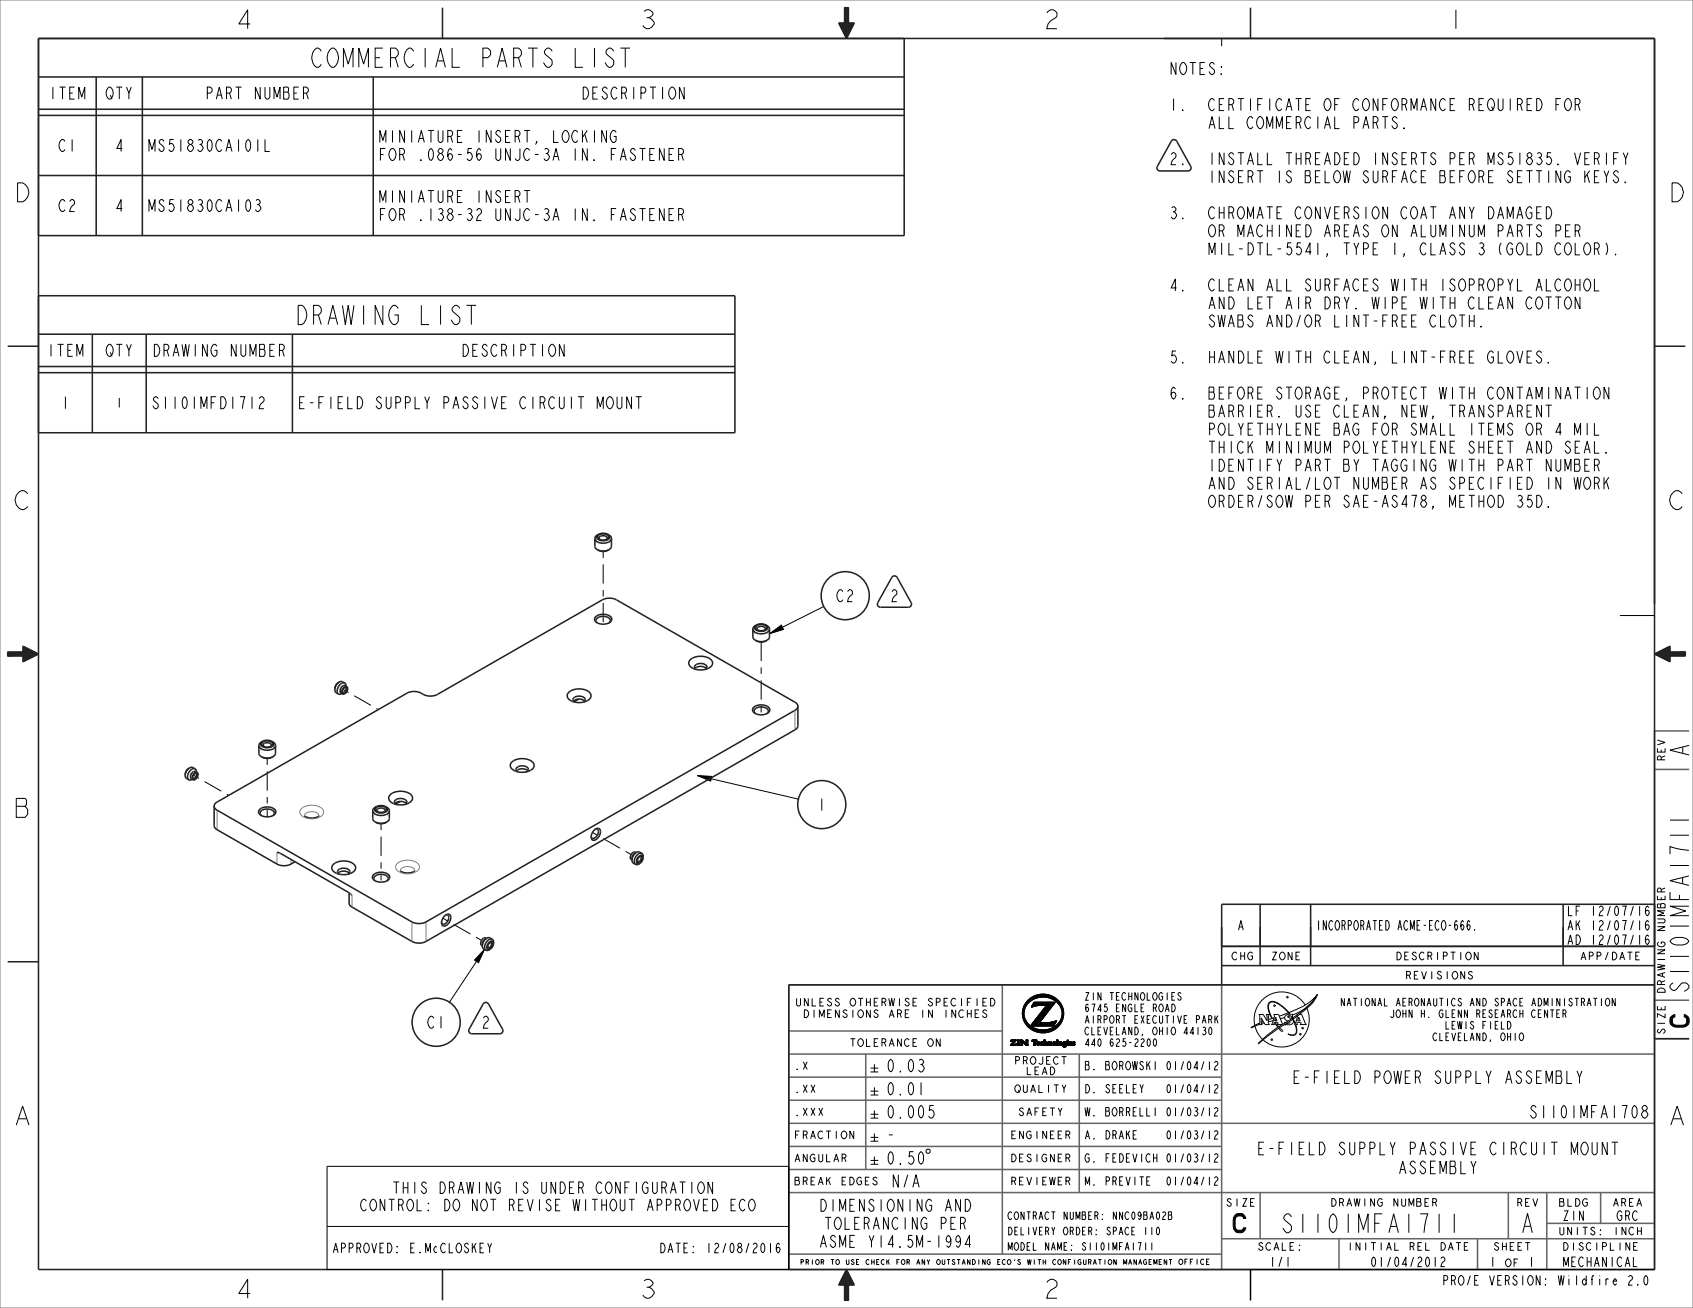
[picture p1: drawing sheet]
<svg xmlns="http://www.w3.org/2000/svg" width="559mm" height="432mm" viewBox="0 0 559 432" stroke-linecap="round" stroke-linejoin="round" font-family="sans-serif">
<defs><g id="words">
<g font-size="8.3">
<text x="103.6" y="22.2">COMMERCIAL PARTS LIST</text>
<text x="97.9" y="107.2">DRAWING LIST</text>
<text x="557.5" y="250.2" transform="rotate(-90 557.5 250.2)">A</text>
<text x="557.5" y="339.1" transform="rotate(-90 557.5 339.1)">C</text>
<text x="407.1" y="407">C</text>
<text x="501.7" y="407">A</text>
</g>
<g font-size="8.1">
<text x="77.1" y="9.5">4</text>
<text x="210.5" y="9.5">3</text>
<text x="343.8" y="9.5">2</text>
<text x="477.2" y="9.5">1</text>
<text x="4.1" y="66.6">D</text>
<text x="550.2" y="66.6">D</text>
<text x="4.1" y="168.2">C</text>
<text x="550.2" y="168.2">C</text>
<text x="4.1" y="269.8">B</text>
<text x="557.5" y="328.2" transform="rotate(-90 557.5 328.2)">S1101MFA1711</text>
<text x="4.1" y="371.4">A</text>
<text x="550.2" y="371.4">A</text>
<text x="422.5" y="407">S1101MFA1711</text>
<text x="77.1" y="428.6">4</text>
<text x="210.5" y="428.6">3</text>
<text x="343.8" y="428.6">2</text>
</g>
<g font-size="5.4">
<text x="292.3" y="353.9">0.03</text>
<text x="427.5" y="357.7">E-FIELD POWER SUPPLY ASSEMBLY</text>
<text x="292.3" y="361.5">0.01</text>
<text x="292.3" y="369.1">0.005</text>
<text x="505.5" y="369.1">S1101MFA1708</text>
<text x="292.3" y="376.7">-</text>
<text x="416.2" y="381.2">E-FIELD SUPPLY PASSIVE CIRCUIT MOUNT</text>
<text x="292.3" y="384.4">0.50</text>
<text x="461.7" y="387.5">ASSEMBLY</text>
<text x="294" y="392">N/A</text>
</g>
<g font-size="5.2">
<text x="385.8" y="24.6">NOTES:</text>
<text x="16" y="32.7">ITEM</text>
<text x="34.7" y="32.7">QTY</text>
<text x="68.1" y="32.7">PART NUMBER</text>
<text x="192.1" y="32.7">DESCRIPTION</text>
<text x="385.8" y="36.5">1.</text>
<text x="398.1" y="36.5">CERTIFICATE OF CONFORMANCE REQUIRED FOR</text>
<text x="124.8" y="47">MINIATURE INSERT, LOCKING</text>
<text x="398.1" y="42.5">ALL COMMERCIAL PARTS.</text>
<text x="19.1" y="50">C1</text>
<text x="37.8" y="50">4</text>
<text x="48.6" y="50">MS51830CA101L</text>
<text x="124.8" y="53">FOR .086-56 UNJC-3A IN. FASTENER</text>
<text x="385.8" y="54.4">2.</text>
<text x="398.1" y="54.4">INSTALL THREADED INSERTS PER MS51835. VERIFY</text>
<text x="398.1" y="60.3">INSERT IS BELOW SURFACE BEFORE SETTING KEYS.</text>
<text x="19.1" y="69.8">C2</text>
<text x="37.8" y="69.8">4</text>
<text x="48.6" y="69.8">MS51830CA103</text>
<text x="124.8" y="66.9">MINIATURE INSERT</text>
<text x="124.8" y="72.8">FOR .138-32 UNJC-3A IN. FASTENER</text>
<text x="385.8" y="72.2">3.</text>
<text x="398.1" y="72.2">CHROMATE CONVERSION COAT ANY DAMAGED</text>
<text x="398.1" y="78.2">OR MACHINED AREAS ON ALUMINUM PARTS PER</text>
<text x="398.1" y="84.1">MIL-DTL-5541, TYPE I, CLASS 3 (GOLD COLOR).</text>
<text x="385.8" y="96">4.</text>
<text x="398.1" y="96">CLEAN ALL SURFACES WITH ISOPROPYL ALCOHOL</text>
<text x="398.1" y="102">AND LET AIR DRY. WIPE WITH CLEAN COTTON</text>
<text x="398.1" y="107.9">SWABS AND/OR LINT-FREE CLOTH.</text>
<text x="15.4" y="117.6">ITEM</text>
<text x="34.7" y="117.6">QTY</text>
<text x="50.7" y="117.6">DRAWING NUMBER</text>
<text x="152.5" y="117.6">DESCRIPTION</text>
<text x="385.8" y="119.9">5.</text>
<text x="398.1" y="119.9">HANDLE WITH CLEAN, LINT-FREE GLOVES.</text>
<text x="385.8" y="131.8">6.</text>
<text x="398.1" y="131.8">BEFORE STORAGE, PROTECT WITH CONTAMINATION</text>
<text x="20" y="134.9">1</text>
<text x="49.8" y="134.9">S1101MFD1712</text>
<text x="98.1" y="134.9">E-FIELD SUPPLY PASSIVE CIRCUIT MOUNT</text>
<text x="398.1" y="137.7">BARRIER. USE CLEAN, NEW, TRANSPARENT</text>
<text x="398.1" y="143.7">POLYETHYLENE BAG FOR SMALL ITEMS OR 4 MIL</text>
<text x="398.1" y="149.6">THICK MINIMUM POLYETHYLENE SHEET AND SEAL.</text>
<text x="398.1" y="155.6">IDENTIFY PART BY TAGGING WITH PART NUMBER</text>
<text x="398.1" y="161.5">AND SERIAL/LOT NUMBER AS SPECIFIED IN WORK</text>
<text x="398.1" y="167.5">ORDER/SOW PER SAE-AS478, METHOD 35D.</text>
<text x="275.8" y="198.6">C2</text>
<text x="293.6" y="198.6">2</text>
<text x="269.6" y="267.6">1</text>
<text x="140.8" y="339.5">C1</text>
<text x="158.8" y="339.4">2</text>
<text x="270.8" y="399.9">DIMENSIONING AND</text>
<text x="272.4" y="405.8">TOLERANCING PER</text>
<text x="270.8" y="411.8">ASME Y14.5M-1994</text>
</g>
<g font-size="5">
<text x="130.7" y="394">THIS DRAWING IS UNDER CONFIGURATION</text>
<text x="120.3" y="399.7">CONTROL: DO NOT REVISE WITHOUT APPROVED ECO</text>
</g>
<g font-size="4.1">
<text x="38.1" y="134.5">1</text>
<text x="517.4" y="302.3">LF 12/07/16</text>
<text x="408.3" y="307.1">A</text>
<text x="434.2" y="307.1">INCORPORATED ACME-ECO-666.</text>
<text x="517.4" y="307.1">AK 12/07/16</text>
<text x="517.4" y="311.8">AD 12/07/16</text>
<text x="515.7" y="402.9">ZIN</text>
<text x="533.5" y="402.9">GRC</text>
<text x="109.5" y="413.6">APPROVED: E.McCLOSKEY</text>
<text x="217.5" y="413.6">DATE: 12/08/2016</text>
<text x="418.9" y="418.1">1/1</text>
<text x="452.4" y="418.1">01/04/2012</text>
<text x="491.5" y="418.1">1</text>
<text x="504.3" y="418.1">1</text>
<text x="515.9" y="418.1">MECHANICAL</text>
<text x="476.9" y="424.3">PRO/E VERSION:</text>
<text x="514.8" y="424.3">Wildfire 2.0</text>
</g>
<g font-size="3.6">
<text x="357.8" y="353.2">B. BOROWSKI 01/04/12</text>
<text x="357.8" y="360.8">D. SEELEY</text>
<text x="384" y="360.8">01/04/12</text>
<text x="357.8" y="368.4">W. BORRELLI 01/03/12</text>
<text x="357.8" y="376">A. DRAKE</text>
<text x="384" y="376">01/03/12</text>
<text x="357.8" y="383.7">G. FEDEVICH 01/03/12</text>
<text x="357.8" y="391.3">M. PREVITE</text>
<text x="384" y="391.3">01/04/12</text>
</g>
<g font-size="3.3">
<text x="549.6" y="251.5" transform="rotate(-90 549.6 251.5)">REV</text>
<text x="549.6" y="308.3" transform="rotate(-90 549.6 308.3)">NUMBER</text>
<text x="406.3" y="316.9">CHG</text>
<text x="419.4" y="316.9">ZONE</text>
<text x="460.5" y="316.9">DESCRIPTION</text>
<text x="521.4" y="316.9">APP/DATE</text>
<text x="463.6" y="323.2">REVISIONS</text>
<text x="549.6" y="328.2" transform="rotate(-90 549.6 328.2)">DRAWING</text>
<text x="263.1" y="332.1">UNLESS</text>
<text x="265.6" y="335.9">DIMENSIONS</text>
<text x="280.6" y="332.1">OTHERWISE</text>
<text x="293.1" y="335.9">ARE</text>
<text x="303.1" y="335.9">IN</text>
<text x="305.6" y="332.1">SPECIFIED</text>
<text x="310.6" y="335.9">INCHES</text>
<text x="357.8" y="330.2">ZIN TECHNOLOGIES</text>
<text x="357.8" y="334">6745 ENGLE ROAD</text>
<text x="443.5" y="332.1">NATIONAL AERONAUTICS AND SPACE ADMINISTRATION</text>
<text x="459.4" y="335.9">JOHN H. GLENN RESEARCH CENTER</text>
<text x="357.8" y="337.8">AIRPORT EXECUTIVE PARK</text>
<text x="357.8" y="341.6">CLEVELAND, OHIO 44130</text>
<text x="477.2" y="339.7">LEWIS FIELD</text>
<text x="549.6" y="341.6" transform="rotate(-90 549.6 341.6)">SIZE</text>
<text x="280.6" y="345.4">TOLERANCE</text>
<text x="305.6" y="345.4">ON</text>
<text x="357.8" y="345.4">440 625-2200</text>
<text x="473.2" y="343.5">CLEVELAND, OHIO</text>
<text x="261.9" y="353.1">.X</text>
<text x="334.8" y="351.3">PROJECT</text>
<text x="338.6" y="354.8">LEAD</text>
<text x="261.9" y="360.7">.XX</text>
<text x="334.8" y="360.7">QUALITY</text>
<text x="261.9" y="368.3">.XXX</text>
<text x="336.1" y="368.3">SAFETY</text>
<text x="261.9" y="375.9">FRACTION</text>
<text x="333.6" y="375.9">ENGINEER</text>
<text x="261.9" y="383.5">ANGULAR</text>
<text x="333.6" y="383.5">DESIGNER</text>
<text x="261.9" y="391.2">BREAK</text>
<text x="276.9" y="391.2">EDGES</text>
<text x="333.6" y="391.2">REVIEWER</text>
<text x="404.6" y="398.2">SIZE</text>
<text x="439.4" y="398.2">DRAWING</text>
<text x="459.4" y="398.2">NUMBER</text>
<text x="500.4" y="398.2">REV</text>
<text x="514.4" y="398.2">BLDG</text>
<text x="532.2" y="398.2">AREA</text>
<text x="332.4" y="407.7">DELIVERY ORDER:</text>
<text x="332.4" y="402.6">CONTRACT NUMBER:</text>
<text x="364.9" y="407.7">SPACE 110</text>
<text x="367" y="402.6">NNC09BA02B</text>
<text x="514.6" y="407.7">UNITS:</text>
<text x="532.1" y="407.7">INCH</text>
<text x="332.4" y="412.7">MODEL NAME:</text>
<text x="356.8" y="412.7">S1101MFA1711</text>
<text x="415.1" y="412.7">SCALE:</text>
<text x="444.9" y="412.7">INITIAL</text>
<text x="464.8" y="412.7">REL</text>
<text x="474.8" y="412.7">DATE</text>
<text x="492.9" y="412.7">SHEET</text>
<text x="515.8" y="412.7">DISCIPLINE</text>
<text x="496.6" y="418.1">OF</text>
</g>
<text font-size="2.3" x="389" y="417.4">OFFICE</text>
<g font-size="2.1">
<text x="265.5" y="417.4">PRIOR</text>
<text x="275.3" y="417.4">TO</text>
<text x="280.1" y="417.4">USE</text>
<text x="286.6" y="417.4">CHECK</text>
<text x="296.4" y="417.4">FOR</text>
<text x="302.9" y="417.4">ANY</text>
<text x="309.4" y="417.4">OUTSTANDING</text>
<text x="328.8" y="417.4">ECO'S</text>
<text x="338.6" y="417.4">WITH</text>
<text x="346.7" y="417.4">CONFIGURATION</text>
<text x="369.4" y="417.4">MANAGEMENT</text>
</g>
</g></defs>
<path d="M546.1 215.9l5.1-2.5v1.9h5.1v1.2h-5.1v1.9z" fill="none" stroke="#222" stroke-width=".51"/>
<path d="M546.1 215.9l5.1-.6h5.1z" fill="#222"/>
<path d="M546.1 215.9l5.1-.6h5.1z" fill="none" stroke="#222" stroke-width=".33"/>
<path d="M546.1 215.9l5.1-2.5v1.9z" fill="#222"/>
<path d="M546.1 215.9l5.1-2.5v1.9z" fill="none" stroke="#222" stroke-width=".33"/>
<path d="M546.1 215.9l10.2-.6-5.1 1.2z" fill="#222"/>
<path d="M546.1 215.9l10.2-.6-5.1 1.2z" fill="none" stroke="#222" stroke-width=".33"/>
<path d="M551.2 216.5l5.1-1.2v1.2z" fill="#222"/>
<path d="M551.2 216.5l5.1-1.2v1.2z" fill="none" stroke="#222" stroke-width=".33"/>
<path d="M546.1 215.9l5.1 .6v1.9z" fill="#222"/>
<path d="M546.1 215.9l5.1 .6v1.9z" fill="none" stroke="#222" stroke-width=".33"/>
<path d="M278.8 2.5h1.2v5.1h1.9l-2.5 5.1-2.5-5.1h1.9z" fill="none" stroke="#222" stroke-width=".51"/>
<path d="M278.8 2.5l.6 10.2-.6-5.1z" fill="#222"/>
<path d="M278.8 2.5l.6 10.2-.6-5.1z" fill="none" stroke="#222" stroke-width=".33"/>
<path d="M276.9 7.6h1.9l.6 5.1z" fill="#222"/>
<path d="M276.9 7.6h1.9l.6 5.1z" fill="none" stroke="#222" stroke-width=".33"/>
<path d="M278.8 2.5l1.2 5.1-.6 5.1z" fill="#222"/>
<path d="M278.8 2.5l1.2 5.1-.6 5.1z" fill="none" stroke="#222" stroke-width=".33"/>
<path d="M278.8 2.5h1.2v5.1z" fill="#222"/>
<path d="M278.8 2.5h1.2v5.1z" fill="none" stroke="#222" stroke-width=".33"/>
<path d="M280 7.6h1.9l-2.5 5.1z" fill="#222"/>
<path d="M280 7.6h1.9l-2.5 5.1z" fill="none" stroke="#222" stroke-width=".33"/>
<path d="M2.5 215.3h5.1v-1.9l5.1 2.5-5.1 2.5v-1.9h-5.1z" fill="none" stroke="#222" stroke-width=".51"/>
<path d="M2.5 216.5l10.2-.6-5.1 .6z" fill="#222"/>
<path d="M2.5 216.5l10.2-.6-5.1 .6z" fill="none" stroke="#222" stroke-width=".33"/>
<path d="M7.6 216.5l5.1-.6-5.1 2.5z" fill="#222"/>
<path d="M7.6 216.5l5.1-.6-5.1 2.5z" fill="none" stroke="#222" stroke-width=".33"/>
<path d="M2.5 216.5l5.1-1.2 5.1 .6z" fill="#222"/>
<path d="M2.5 216.5l5.1-1.2 5.1 .6z" fill="none" stroke="#222" stroke-width=".33"/>
<path d="M2.5 215.3h5.1l-5.1 1.2z" fill="#222"/>
<path d="M2.5 215.3h5.1l-5.1 1.2z" fill="none" stroke="#222" stroke-width=".33"/>
<path d="M7.6 213.4l5.1 2.5-5.1-.6z" fill="#222"/>
<path d="M7.6 213.4l5.1 2.5-5.1-.6z" fill="none" stroke="#222" stroke-width=".33"/>
<path d="M279.4 419.1l2.5 5.1h-1.9v5.1h-1.2v-5.1h-1.9z" fill="none" stroke="#222" stroke-width=".51"/>
<path d="M279.4 419.1l.6 5.1v5.1z" fill="#222"/>
<path d="M279.4 419.1l.6 5.1v5.1z" fill="none" stroke="#222" stroke-width=".33"/>
<path d="M279.4 419.1l2.5 5.1h-1.9z" fill="#222"/>
<path d="M279.4 419.1l2.5 5.1h-1.9z" fill="none" stroke="#222" stroke-width=".33"/>
<path d="M279.4 419.1l.6 10.2-1.2-5.1z" fill="#222"/>
<path d="M279.4 419.1l.6 10.2-1.2-5.1z" fill="none" stroke="#222" stroke-width=".33"/>
<path d="M278.8 424.2l1.2 5.1h-1.2z" fill="#222"/>
<path d="M278.8 424.2l1.2 5.1h-1.2z" fill="none" stroke="#222" stroke-width=".33"/>
<path d="M279.4 419.1l-.6 5.1h-1.9z" fill="#222"/>
<path d="M279.4 419.1l-.6 5.1h-1.9z" fill="none" stroke="#222" stroke-width=".33"/>
<g fill="none" stroke="#000" stroke-width=".33">
<path d="M403.2 12.7v2.5M254 209.2l3.9-2.8 .7 1.4zM271.9 200.2l-17.9 9M534.7 203.2h11.4M230.1 256l4.8 .3-.3 1.6zM230.1 256l33.4 7.8M159.9 313.4l-2 4.4-1.3-.9zM159.9 313.4l-11.6 17.5M337.4 334.6l.6-.4 .1 1.6 .5 1.1-.5 .5-.5-1.4zM337.9 332.3l.9-.4-.8 2.3-.6 .4zM338.1 337.4l.5-.5 1.1 1.4-.4 .6zM338.6 331l1.7-.6-1.5 1.5-.9 .4z"/>
<path d="M339.3 330.2l.7-.6 3.8-.4-1.8 .3-3.4 1.5zM339.3 330.2l2-1.4 2.4-.6 2.5 .2 2.4 1.2 1.7 1.9 .7 2.3-.1 2.3-1 2.2-2 1.7-2.7 .9-2.6-.1-2.6-1.2-1.7-1.9-.8-2.6 .3-2.6zM339.5 331.1l1.6-1.2 2.2-.7 2.2 .1 2.1 .7 1.7 1.3 1 1.7 .2 2-.5 1.9-1.6 1.8-2.3 1.1-2.8 .1-2.4-.8-1.9-1.5-.9-2.1 .1-2.3zM339.7 338.3l2.3 1.3-1.1 .5-1.6-1.2zM340 329.6a6.8 6.8 0 0 1 7.5-.7 6.8 6.8 0 0 1 3.5 6.6 1.74 1.74 0 0 1-1.3 1.8 5.2 5.2 0 0 0-4-8l-1.9-.1zM340.3 338.6h.1M340.3 338.6h7.5zM340.3 338.6h7.5M340.4 332.5h.1M340.6 332.1h.1M340.7 331.9h2l-2.2 .6zM340.7 331.9h2z"/>
<path d="M340.7 331.9h.1M340.8 331.8h3.2zM340.8 331.8h.1M340.9 337.7h3.8l3.9-.4-.8 1.3h-7.5zM340.9 337.7h2.2zM340.9 337.7h.1M341 337.6h2.1zM341 337.6h.1M341.2 337.3h.1M341.2 331h7l-1.2 1.5h-2l.4-.7h-4.6zM341.3 331h6.9zM341.3 330.9l-.9 1.6"/>
<path d="M341.3 330.9h.1M341.3 330.9h6.9zM341.3 330.9h6.9M341.4 337h.1M341.6 332.1l-1.1 .4M341.6 332.1h.1M342.7 331.9l-1.1 .2M342.7 331.9h.1M343.1 337.6v.1M343.1 337.6h.1M343.1 337.7h.1M343.1 337.7h1.6"/>
<path d="M343.3 337.3h.1M344 331.8l-1.3 .1M344 331.8h.1M344 331.8h1.4M344.7 337.7h.1M344.8 340a6.4 6.4 0 0 0 4.9-2.7l.9-.4-1.3 2-1.6 1.2zM345 332.5h2l-3.9 5.1h-2.1zM345 332.5h.1M345.3 332.1h-.1M345.4 331.8v.1M345.4 331.8h.1M345.4 331.9l-5.1 6.7"/>
<path d="M345.4 331.9h.1M346.3 337.6l-1.6 .1M346.3 337.6h.1M347.3 332.1h.1M347.5 331.9h.1M347.5 331.8h.1M347.7 337.3l-1.4 .3M347.7 337.3l1-.2-.1 .2zM347.7 337.3l1-.2-.9 1.5M347.7 337.3h.1M347.8 338.6h.1M348.2 331l-5.1 6.6"/>
<path d="M348.2 330.9v.1M348.4 337.7h.1M348.4 337.6h.1M348.4 337.1h.3zM348.5 337.1l.2-.1zM348.7 337h.1M414.2 338.8l.8 2 1.7 2.3M415.5 334.9h1.5l1.2 2.1v-1.8l-.3-.3h1.1l-.4 .3v2.6l.4 .4h-1.4l-1.3-2.1v1.7l.3 .4h-1.2l.4-.4v-2.6zM415.8 337.7l-3 1.6 2.7-1.1M417 337.2l-.7 .3M417.2 337.7l-.8 .2M418.2 336.8h-.1"/>
<path d="M420 336.2a5.4 5.4 0 0 1-1-5.1 2.88 2.88 0 0 1 3.6 .8l1.4 1.1 1.7 1.8a1.17 1.17 0 0 0-1.6 .8 1.17 1.17 0 0 0 1 1.5M420.3 336.9l-1.7 .4M420.5 336l-1.8 .6M420.6 337.5l-.2 .4 .3 .3h-1.1l.4-.4 .7-2.6-.3-.3h1.6l1.5 3.2M420.6 337.5h.1M420.6 337.5l1.2 1.6M420.7 331.6l.3 .4-.3 .3-.4-.3zM421 335.8l.5 1.2h-.8zM421.1 335.9h-.1M421.4 336.6l-.7 .2M422.3 339.3l.8 .6a.28 .28 0 0 1 .3 .3 .28 .28 0 0 1-.2 .3l-1.2-1.1M422.7 331.7l1.9 1.7 1.3 1.5 .7-.2v1.1l-.2-.2 1.1 2.3 .8-2.6"/>
<path d="M422.7 331.7l-.9-.6a1.95 1.95 0 0 0-3.3 .6l.1 1.8 1.2 2.7M422.7 331.7h.1M423.2 338.2h-1.7l.4-.4-.2-.3h-.9l1.2 1.5M424 335.9l-1.4 .4M424.3 337.6l-.3-.2v.4M424.6 329.2l.3-.4 .4 .4-.4 .3zM425 335.6l.1 .2 1.2 .5M425 335.6l.1-.1a.99 .99 0 0 1 1.5 .8l1.2 2.9a1.66 1.66 0 0 1-.3 2.2 1.66 1.66 0 0 1-2.1 0l-.3-.1M425.3 334.3l-3 1.2M425.6 337.3l.2 .2-.1 .3h-1M425.8 335.3l-.8 .3M426.5 336.2a58.5 58.5 0 0 0-11.1 8.2v.3a65.7 65.7 0 0 1 11.3-8.2"/>
<path d="M426.6 336.5a1.14 1.14 0 0 1 .1 1.5 1.14 1.14 0 0 1-1.4 .3l-.8-.1-.4 .2v-.2M428.3 334.9l-.2 .1M428.7 335.8l.4 1.2h-.8zM428.9 334.9h.8l1.1 2.9 .4 .4h-2.1l.4-.4-.2-.3h-1.1l-.1 .4 .2 .3h-.6a2.97 2.97 0 0 1-.4 3.5l-.9 .1-1.3-.4M430 339l.3 .4-.3 .4-.4-.4zM430.8 331.8a9.1 9.1 0 0 0-11.2-3.7 9.1 9.1 0 0 0-5.4 10.4M431.4 332.9a9.1 9.1 0 0 1-3 11 9.1 9.1 0 0 1-11.5-.6M434.8 328.3a20.6 20.6 0 0 1-9.4 6M434.8 328.3a14.3 14.3 0 0 1-8.2 6.8M434.8 328.3a25.5 25.5 0 0 1-8.1 7.8M434.8 328.3a12.7 12.7 0 0 1-5.2 6l-2.8 2.1M333.5 345.1h.1"/>
<path d="M333.5 345l2-.2-.2 .3zM333.5 345l1.1-.2zM333.5 345.1h1.8zM333.5 343.7h.3zM333.5 343.7l.3-.4 1.6 .1-1 1.3M333.5 343.7h.3M333.6 343.6h.5zM333.6 343.6h.1M333.6 343.6h.8zM333.6 343.6l1.8-.2-.1 .2zM333.7 344.8h.7l-.9 .2zM333.7 344.8h.1"/>
<path d="M333.7 344.8h.7zM333.7 343.4h1.7l-1.8 .2zM333.7 343.4h1.7zM333.7 344.7h.7zM333.8 344.7h.1M333.8 343.7h.1M334.1 343.6l-.3 .1M334.1 343.6h.1M334.4 344.7l.2 .1M334.4 344.7h.1M334.4 343.6h-.3M334.4 343.6h.1"/>
<path d="M334.5 343.6l.1 .1M334.5 343.6h.1M334.5 343.6h.8zM334.5 343.8h.1M334.6 343.6h.6zM334.6 343.7l-1.1 1.4M334.6 343.7h.6l-.8 1h-.7zM334.6 343.7h.6zM334.6 343.7h.1M334.6 344.8h.9zM334.6 344.8l.9-.1zM334.6 344.8h.1"/>
<path d="M335 344.8h-.4M335 344.8h.1M335.1 344.8l.4-.1zM335.2 343.7h.1M335.2 343.6h.1M335.3 343.6l-.2 .2M335.3 343.6h.1M335.3 344.7l-.3 .1M335.3 344.7h.2zM335.3 344.7h.1M335.3 344.7l.2 .1M335.5 344.7h.1"/>
<path d="M335.5 344.8h.1M335.5 344.8l-.2 .3h-1.7M335.8 345h.6zM335.8 345h.6M335.8 343.4h.6M335.8 343.4v.1M335.8 343.4h.6zM335.8 343.5h.1M335.8 345h.1M335.8 343.5v.1M335.8 343.5h.6zM335.8 344.9v.1"/>
<path d="M335.8 344.9h.1M335.8 344.9l.6 .1h-.6zM335.8 343.6h.1M335.8 343.6h.6zM335.8 343.6v.1M335.8 343.7h.1M335.8 343.7h.5l.1 1.2h-.6zM335.8 343.7v1.2M336.3 343.7l.1 1.2M336.3 343.7h.1M336.4 343.6h.1M336.4 343.6l-.1 .1"/>
<path d="M336.4 344.9h.1M336.4 344.9v.1M336.4 343.5v.1M336.4 343.5h.1M336.4 345h.1M336.4 343.4v.1M336.7 343.4h.1M336.7 343.3h.7zM336.7 343.3l.9 .3h-.7zM336.7 343.4l.3 .3v1M336.7 343.3h.1M336.7 343.3h.6z"/>
<path d="M336.9 343.6h.1M336.9 343.6h.7zM336.9 343.6l.8 .1zM336.9 345h.6zM336.9 345l.6 .1M336.9 345h.1M336.9 344.9h.1M337 344.9h.1M337 344.9l.5 .1h-.6zM337 344.9l-.1 .1M337 344.9h.5zM337 343.7h.7z"/>
<path d="M337 344.7v.2M337 344.7h.1M337 343.7h.7l-.7 .4zM337 344.1l.7-.4 .9 .7zM337 344.1h.5zM337 344.2l.5-.1v.8h-.5zM337.4 343.4h-.7M337.4 343.4l.2 .2M337.4 343.4h.1M337.4 343.4l.1 .1M337.5 344.7h.1M337.5 344.7v-.6l1 .8"/>
<path d="M337.5 344.7v.2M337.5 344.9h.1M337.5 344.9v.1M337.5 345h.1M337.5 345.1h.1M337.5 345v.1M337.6 343.6h.1M337.6 343.6l.1 .1M337.7 343.7h.1M337.7 343.7l1 .7M338 344.4h.6zM338 344.4h.7l-.4 .3z"/>
<path d="M338.3 344.7l.4-.3zM338.3 344.7h.9zM338.3 344.7h.1M338.5 344.9h.7zM338.5 344.9h.1M338.5 344.9l.8 .1zM338.6 344.9h.1M338.6 344.9v.1M338.6 345h.7zM338.6 345h.1M338.7 345.1l.6-.1zM338.7 343.4h.1"/>
<path d="M338.7 343.4h.6zM338.7 343.5h.1M338.7 343.5h.6zM338.7 343.5v.1M338.7 343.3h.1M338.7 343.6h.1M338.7 343.6h.5zM338.7 343.6v.1M338.7 343.7h.1M338.7 343.7h.5v1h-.9l.4-.3zM338.7 344.4h.1M338.7 343.7v.7"/>
<path d="M339.2 344.7h.1M339.2 343.7v1M339.2 344.7v.2M339.2 343.7h.1M339.2 343.3l.1 .1M339.2 343.3l-.5 .1M339.2 343.6v.1M339.2 343.6h.1M339.2 344.9h.1M339.2 344.9l.1 .1M339.3 343.3h.1M339.3 344.9h.1"/>
<path d="M339.3 345h.1M339.3 343.5l-.1 .1M339.3 343.5h.1M339.3 345h-.7M339.3 343.4h.1M340.6 343.3h1.6v.5l-.6-.4v1.6l.3 .1h-.9l.2-.1v-1.6l-.6 .4zM340.9 340.1l1.1-.5 1.8 .4 3.9 .1a7.2 7.2 0 0 1-6.8 0zM342.3 344.1l.3-.2 .4 .1 .2 .4h-.6l.2 .5-.4 .1-.2-.6h.7l-.1-.4-.2 .4h-.4zM342.3 344.1l.3-.2 .4 .1 .2 .4h-.6l.2 .5 .4-.2-.4 .4-.4-.1-.2-.3zM342.4 345l.8-.3-.4 .4zM342.5 344h.1M342.7 344l.2 .4h-.3z"/>
<path d="M343.4 344.2l.7-.3 .2 .4-.6-.2 .1 .7h.5l-.3 .3-.5-.1zM344.1 344.3v.1M344.5 343.3h.5v.8l.6-.1 .2 1.1h-.6l.1-1-.3 .1 .1 .9h-.6zM344.5 343.3h.5v.8l.6-.1 .2 1.1h-1.3zM345 344.2l.3-.1v.9l-.2 .1zM345.9 343.9l1.2 .1 .2 1.1h-.7l.1-1-.3 .1 .2 .9h-.7zM345.9 343.9l1.2 .1 .2 1.1h-1.4zM346.6 345.1l-.2-.9 .3-.1-.1 1M346.7 343.9h.1M347.5 344.1l.4-.2 .4 .1 .2 .4-.1 .5-.4 .1 .2-.9-.3-.1-.2 1zM347.5 344.1l.4-.2 .4 .1 .2 .4-.1 .5-.7 .1zM347.8 344.8l.3 .3-.4-.1z"/>
<path d="M347.8 344.8v.1M348.2 344.8l-.1 .1M348.2 344.8v-.7l-.3-.1-.1 .8M348.2 344.8l-.2 .2-.2-.2M348.7 343.3h.5l.2 1.8h-.7zM349.6 344.1l.3-.2 .5 .1 .2 .4-.1 .5-.4 .1 .1-.9-.2-.1-.3 1zM349.6 344.1l.3-.2 .5 .1 .2 .4-.1 .5-.8 .1zM349.7 345h.1M349.9 344.8l.3 .3-.5-.1zM349.9 344.9v.1M350.2 344.8v-.7l-.2-.1-.1 1M350.2 344.8h.1"/>
<path d="M350.2 344.8l-.3 .2M350.8 344.2l.4-.3h.8l-.2 .1-.1 .6-.9 .5 .2-.5h.4l.1-.5-.2-.1-.1 .5 .2 .1h-.4zM350.8 344.2l.4-.3h.8l-.2 .1-.1 .6-.6 .2 .9 .3v.3l-.9 .2-.3-.1 .1-.6 .2-.2zM350.8 345.1l.9-.2 .3 .5-.9 .2h-.1l.8-.2-.7-.2 .1 .4h-.2zM351 345.4h.1M351.1 345.6h.1M351.1 345.2l.7 .2-.6 .2zM351.3 344l.2 .1-.1 .5-.2-.1zM352.1 343.9h.5l.1 1.2h-.6zM352.3 343.3l.3 .1-.1 .3-.3-.1zM352.9 344.1l.6 .3v-.4l-.3 .4-.3-.3 .3-.2 .4 .1 .2 .4h-.6l-.2 .6zM352.9 344.1l.3-.2 .4 .1 .2 .4h-.6l.2 .5 .4-.2-.3 .4-.5-.1-.2-.3z"/>
<path d="M353.1 344h.1M353.2 344.7l.2 .2 .4-.2-.3 .4-.5-.1zM353.3 344l.2 .4h-.3zM354 344.1l.7-.2v.4l-.5-.3 .6 .6-.3 .5h-.5v-.4l.4 .3h.2zM354.6 344.1l.1 .2M419.4 343.2l.4-.3 .3 .3-.3 .4zM425.1 341.3v.1M428.9 341.4l.3-.3 .4 .3-.4 .4zM546.1 419.1h-133.4v10.2"/>
</g>
<g fill="#000">
<path d="M254 209.2l3.9-2.8 .7 1.4zM230.1 256l4.8 .3-.3 1.6zM159.9 313.4l-2 4.4-1.3-.9zM337.4 334.6l.6-.4 .1 1.6 .5 1.1-.5 .5-.5-1.4zM337.9 332.3l.9-.4-.8 2.3-.6 .4zM338.1 337.4l.5-.5 1.1 1.4-.4 .6zM338.6 331l1.7-.6-1.5 1.5-.9 .4zM339.7 338.3l2.3 1.3-1.1 .5-1.6-1.2zM341.3 330.9h6.9zM345 332.5h2l-3.9 5.1h-2.1zM339.3 330.2l.7-.6 3.8-.4-1.8 .3-3.4 1.5zM340.7 331.9h2l-2.2 .6z"/>
<path d="M340.7 331.9h2zM341 337.6h2.1zM340.9 337.7h2.2zM340.9 340.1l1.1-.5 1.8 .4 3.9 .1a7.2 7.2 0 0 1-6.8 0zM340.8 331.8h3.2zM340 329.6a6.8 6.8 0 0 1 7.5-.7 6.8 6.8 0 0 1 3.5 6.6 1.74 1.74 0 0 1-1.3 1.8 5.2 5.2 0 0 0-4-8l-1.9-.1zM340.9 337.7h3.8l3.9-.4-.8 1.3h-7.5zM340.3 338.6h7.5zM341.2 331h7l-1.2 1.5h-2l.4-.7h-4.6zM341.3 331h6.9zM348.5 337.1l.2-.1zM347.7 337.3l1-.2-.1 .2z"/>
<path d="M348.4 337.1h.3zM344.8 340a6.4 6.4 0 0 0 4.9-2.7l.9-.4-1.3 2-1.6 1.2zM333.7 343.4h1.7zM333.5 343.7h.3zM333.6 343.6h.5zM333.6 343.6h.8zM333.7 344.8h.7zM333.7 344.7h.7zM333.7 344.8h.7l-.9 .2zM333.6 343.6l1.8-.2-.1 .2zM333.5 345l1.1-.2zM334.6 343.7h.6l-.8 1h-.7z"/>
<path d="M334.6 343.7h.6zM334.6 343.6h.6zM334.5 343.6h.8zM333.5 345.1h1.8zM333.7 343.4h1.7l-1.8 .2zM333.5 345l2-.2-.2 .3zM334.6 344.8h.9zM335.3 344.7h.2zM334.6 344.8l.9-.1zM335.1 344.8l.4-.1zM335.8 343.4h.6zM335.8 343.7h.5l.1 1.2h-.6z"/>
<path d="M335.8 343.6h.6zM335.8 344.9l.6 .1h-.6zM335.8 343.5h.6zM335.8 345h.6zM336.9 345h.6zM336.7 343.3h.6zM336.7 343.3h.7zM336.7 343.3l.9 .3h-.7zM337 344.2l.5-.1v.8h-.5zM337 344.1h.5zM337 344.9h.5zM337 344.9l.5 .1h-.6z"/>
<path d="M337 344.1l.7-.4 .9 .7zM336.9 343.6h.7zM336.9 343.6l.8 .1zM337 343.7h.7zM337 343.7h.7l-.7 .4zM338 344.4h.6zM338 344.4h.7l-.4 .3zM338.3 344.7l.4-.3zM338.7 343.4h.6zM338.3 344.7h.9zM338.7 343.7h.5v1h-.9l.4-.3zM338.5 344.9h.7z"/>
<path d="M338.7 343.6h.5zM338.5 344.9l.8 .1zM338.7 343.5h.6zM338.6 345h.7zM338.7 345.1l.6-.1zM340.6 343.3h1.6v.5l-.6-.4v1.6l.3 .1h-.9l.2-.1v-1.6l-.6 .4zM342.3 344.1l.3-.2 .4 .1 .2 .4h-.6l.2 .5-.4 .1-.2-.6h.7l-.1-.4-.2 .4h-.4zM342.4 345l.8-.3-.4 .4zM343.4 344.2l.7-.3 .2 .4-.6-.2 .1 .7h.5l-.3 .3-.5-.1zM344.5 343.3h.5v.8l.6-.1 .2 1.1h-.6l.1-1-.3 .1 .1 .9h-.6zM345.9 343.9l1.2 .1 .2 1.1h-.7l.1-1-.3 .1 .2 .9h-.7zM347.8 344.8l.3 .3-.4-.1z"/>
<path d="M347.5 344.1l.4-.2 .4 .1 .2 .4-.1 .5-.4 .1 .2-.9-.3-.1-.2 1zM348.7 343.3h.5l.2 1.8h-.7zM349.9 344.8l.3 .3-.5-.1zM349.6 344.1l.3-.2 .5 .1 .2 .4-.1 .5-.4 .1 .1-.9-.2-.1-.3 1zM350.8 344.2l.4-.3h.8l-.2 .1-.1 .6-.9 .5 .2-.5h.4l.1-.5-.2-.1-.1 .5 .2 .1h-.4zM350.8 345.1l.9-.2 .3 .5-.9 .2h-.1l.8-.2-.7-.2 .1 .4h-.2zM352.3 343.3l.3 .1-.1 .3-.3-.1zM352.1 343.9h.5l.1 1.2h-.6zM352.9 344.1l.6 .3v-.4l-.3 .4-.3-.3 .3-.2 .4 .1 .2 .4h-.6l-.2 .6zM353.2 344.7l.2 .2 .4-.2-.3 .4-.5-.1zM354 344.1l.7-.2v.4l-.5-.3 .6 .6-.3 .5h-.5v-.4l.4 .3h.2z"/>
</g>
<g fill="none" stroke="#222" stroke-width=".51">
<path d="M12.7 12.7h533.4v406.4h-533.4zM146 2.5v10.2M412.7 2.5v10.2M2.5 114.3h10.2M546.1 114.3h10.2M415.9 298.5v20.3M432.6 298.5v20.3M515.9 298.5v20.3M546.1 298.5h-142.9v26.6M2.5 317.5h10.2M403.2 318.8h142.9M546.1 312.4h-142.9"/>
<path d="M546.1 325.1h-285.8v94M546.1 342.9h11.4M146 419.1v10.2M412.7 419.1v10.2"/>
<circle cx="279" cy="196.7" r="7.9"/>
<circle cx="271.2" cy="265.6" r="7.9"/>
<circle cx="144" cy="337.5" r="7.9"/>
</g>
<g fill="none" stroke="#646464" stroke-width=".51">
<path d="M546.1 254h11.4M557.5 241.3h-11.4v177.8h-285.8v-94h285.8M330.8 325.1v88.9M403.2 325.1v94M546.1 330.2h11.4M260.3 355.6h142.9M260.3 348h285.8M260.3 340.4h70.5M285.8 348v38.1M356.2 348v45.7M546.1 342.9h11.4M260.3 378.5h142.9"/>
<path d="M260.3 370.8h285.8M260.3 363.2h142.9M260.3 393.7h285.8M260.3 386.1h142.9M415.9 393.7v15.2M497.8 393.7v15.2M510.5 393.7v25.4M528.3 393.7v10.2M260.3 414h142.9M403.2 408.9h142.9M442 408.9v10.2M487.7 408.9v10.2"/>
<path d="M510.5 403.9h35.6"/>
</g>
<path d="M0 0h558.8v431.8h-558.8z" fill="none" stroke="#7d7d7d" stroke-width=".33"/>
<path d="M199.1 182v24M113.2 227.6l11.7 6.7M251.2 235.2v-23.2M63.8 255.9l11.7 6.7M88.2 250.4v19.3M125.8 271.9v18.7M208.3 282.1l-12.7-7.3M158.9 310.4l-12.7-7.3" fill="none" stroke="#000" stroke-width=".33" stroke-dasharray="2.1 2.1 6.4 2.1" stroke-linecap="butt"/>
<!-- layer: 00_ASSEMBLY_MEMBERS -->
<g fill="none" stroke="#222" stroke-width=".51">
<path d="M196.3 177.7l.1 2.8 .7 .9M196.3 177.7l.3 .7 .5 .5 2 .4 1.9-.4 .6-.6 .2-.6M197.5 176.4l-.9 .6-.3 .7M197.5 176.8l.9-.5h1.2l1 .4 .3 .7-.8 .7-1.6 .1-1.1-.6-.1-.4zM197.5 176.4h.1M197.6 176.4l1.5-.4 1.5 .4M197.6 176.4h-.1M200.2 178.1l.2-.4-.1-.4-1.2-.4-1.2 .4-.2 .4 .3 .4M200.3 178h.1M200.4 178h-.1M200.6 176.4l.9 .6 .3 .7M200.6 176.4l.6 .6-.1 .7-.8 .6-1.2 .2-1.2-.2-.8-.5-.1-.8 .5-.6"/>
<path d="M201.8 177.7v2.8l-.8 .9M197.1 181.4l2 .6 1-.1 .9-.5M197.1 181.4l2 .5 1.9-.5M197 203.3l-.6 .5-.2 .6 .2 .6 .6 .6 2.1 .5 2-.5M197.1 203.3h-.1M197.1 203.3l2-.5 2 .5 .6 .4 .2 .7-.2 .6-.6 .6M197.1 205.6l-.4-.7 .3-.7 1-.6 1.2-.1 1.2 .2 .8 .6 .2 .7-.5 .7M201.1 205.6h.1M227.9 217.8l1.9-1 2.6-.1 2.1 1 .6 .7 .1 .7-.5 1-1.3 .7-1.6 .3-1.8-.1-1.5-.5-.9-.8-.3-1zM248.5 207.7v2.7l.8 .9M248.5 207.7l.2 .6 .6 .5 1.9 .4 2-.4 .6-.5 .2-.6M249.3 211.3l1.9 .7 1.1-.2 .9-.5"/>
<path d="M249.3 211.3l1.9 .5 2-.4M249.7 206.3l-.9 .7-.3 .7M249.7 206.7l.9-.5h1.2l.9 .4 .3 .7-.8 .7-1.5 .2-1.1-.6-.1-.5zM249.7 206.3h.1M249.7 206.3l1.5-.4 1.6 .4M252.3 208l.3-.4-.2-.4-1.2-.4-1.2 .4-.1 .4 .2 .4M252.5 207.9h.1M252.8 206.3l.9 .7 .3 .7M252.8 206.3l.6 .7-.2 .7-.8 .5-1.2 .2-1.1-.2-.8-.5-.2-.7 .6-.7M254 207.7v2.7l-.8 .9M110.5 227.7l.3 .8 .9 .6M112 225.2l-1.1 1.1-.4 1.4"/>
<path d="M112 225.2l.8-.2 1 .5M112 225.2l-1.2 1-.3 1.5M112.8 228.9l-1.1 .2M113.7 227l-.7 1.2M113.7 227l.5 .2-.1 .8-.7 .6-.4-.4M113.8 227h-.1M113.8 227h.1M113.8 227l.4-.1 .3 .2-.2 1.2-.9 .6-.3-.2-.1-.5M113.8 225.5l.4 1M113.8 225.5l-1.1 .1-1 1.1-.4 1.5 .4 .9M114.5 226.7l-1-.4-.9 .9-.3 1.2 .8 .7M114.5 226.7l.3 .6-.3 1-.7 .7-.7 .1"/>
<path d="M114.5 226.7l-.7 .1-.7 .7-.3 1 .3 .6M187.7 228.6l1.9-1 2.7-.1 2.1 .9 .6 .8 .1 .7-.6 .9-1.2 .8-1.6 .3-1.8-.1-1.5-.5-.9-.8-.3-1zM191 230.8l-1.5 .9M192.9 231.4h.1M192.9 231.4l-.8-.5-1.1-.1-1 .2-.7 .4M192.9 231.4l.1 .1M193 231.5l-.3 .2M193 231.5l.2-.7-.4-.5-.9-.4-1.1-.1-1 .3-.6 .5-.1 .6 .5 .6M233 220.6h.1M233 220.6l-.8-.5-1.1-.1-1 .2-.7 .5M233.1 220.6v.1M233.1 220.7l-.3 .3"/>
<path d="M233.1 220.7l.2-.6-.4-.6-.8-.4-1.1-.1-1 .3-.7 .5v.6l.4 .6M249.2 233.2l-.6 .5-.2 .6 .2 .6 .6 .6 2 .5 2.1-.5M249.2 233.2h.1M249.2 233.2l2.1-.5 1.9 .5 .6 .5 .3 .6-.2 .7-.6 .5M249.3 235.5l-.4-.7 .3-.7 .9-.5 1.3-.2 1.2 .2 .8 .6 .2 .7-.5 .7M253.3 235.5h.1M263.4 233.2l-.3-.8-.7-.6-58.9-33.8-1.6-.5-1.7 .1-1.4 .4-54.6 31.4-1.4 .3h-1.6l-2.8-1.2-1.4-.2-1.3 .1-1.3 .4-62.8 36-.7 .6-.2 .7M263.4 233.2v6.5l-.9 1.2-122.2 70.1-2.1 .3-2-.4-20.2-11.5-.8-1.1v-3.6M263.4 233.2l-.3 .7-.7 .6-121.8 69.8-1.3 .5h-1.7l-1.6-.5-64.4-36.9-.7-.6-.2-.7M61.1 256l.3 .8 .9 .6M62.6 253.5l-1 1.1-.5 1.4M63.5 257.3l-1.2 .1"/>
<path d="M64.3 255.4l-.7 1.2M64.3 255.4l.5 .1-.1 .9-.7 .5-.4-.3M64.4 255.3l-.1 .1M64.4 255.3h.1M64.4 255.3l.4-.1 .3 .3-.2 1.1-.9 .6-.3-.1-.1-.5M64.4 253.8l-1.1-.5-1.2 .5-.8 1-.2 1.2M64.4 253.8l.4 1.1M64.4 253.8l-1 .1-1.1 1.1-.4 1.5 .4 .9M65.1 255l-1-.3-.9 .8-.3 1.3 .8 .6M65.1 255l.3 .6-.3 1-.7 .7-.7 .1M65.1 255l-.7 .1-.7 .7-.3 1 .3 .6M85.4 246.1l.1 2.8 .7 .9"/>
<path d="M85.4 246.1l.3 .6 .5 .5 2 .5 1.9-.5 .6-.5 .2-.6M86.2 249.8l2 .4 1.9-.4M86.6 244.7l-.9 .7-.3 .7M86.6 245.1l.9-.4 1.2-.1 1 .4 .3 .7-.8 .8-1.5 .1-1.2-.6-.1-.5zM86.7 244.7h-.1M86.7 244.7l1.5-.3 1.5 .3M86.7 244.7h.1M89.3 246.4l.2-.4-.1-.4-1.2-.4-1.2 .4-.2 .4 .3 .4M89.5 246.3h-.1M89.5 246.3h.1M89.7 244.7l.9 .7 .3 .7M89.7 244.7l.6 .7-.1 .7-.8 .5-1.2 .2-1.2-.2-.8-.5-.1-.7 .5-.7"/>
<path d="M90.9 246.1v2.7l-.5 .8-1 .6-1.1 .2-1.1-.2-1-.4M168.9 251.6l1.9-1 2.7-.1 2.1 .9 .6 .8 .1 .7-.6 .9-1.2 .8-1.6 .3-1.8-.1-1.5-.5-.9-.8-.3-1zM170.5 254.4v.1M170.6 254.4h-.1M174.1 254.4h.1M174.1 254.4l-.8-.5-1-.1-1.7 .6M174.1 254.4l.1 .1M174.2 254.5l-.3 .3M174.2 254.5l.2-.6-.4-.6-.9-.4-1-.1-1.1 .3-.6 .5-.1 .6 .5 .6M70.7 266.1v6.6l.7 1.1 20.5 11.7 1.3 .3 1.5-.1 2.7-1.2M85.7 267.2l1.5-.7h1.8l1.6 .6 .4 1.1-.4 .7-.9 .5-2.4 .2-1.1-.4-.7-.6-.2-.7zM86.2 266.9h.1"/>
<path d="M86.3 269.2l-.5-.7 .3-.7 1-.6 1.2-.1 1.2 .2 .9 .6 .1 .7-.5 .7M100.5 269.3l.9 .5 1.5 .3 1.5-.3 .9-.5M123 267.6v2.8l.8 .9M123 267.6l.2 .7 .6 .4 2 .5 1.9-.5 .6-.5 .2-.6M123.8 271.3l2 .6 1-.1 .9-.5M123.8 271.3l2 .5 1.9-.5M124.2 266.3l-.9 .6-.3 .7M124.2 266.6l.9-.4h1.2l.9 .4 .3 .7-.7 .7-1.6 .1-1.1-.6-.1-.4zM124.2 266.3h.1M126.9 268l.2-.4-.1-.4-1.2-.5-1.2 .5-.2 .4 .3 .4M127.3 266.3l.9 .6 .3 .7M127.3 266.3l-1.5-.4-1.6 .4"/>
<path d="M127.3 266.3l.6 .6-.1 .7-.8 .6-1.2 .2-1.2-.2-.8-.6-.2-.7 .6-.6M128.5 267.6v2.8l-.8 .9M128.8 262.3l1.9-.9 2.7-.1 2.1 .9 .6 .7 .1 .8-.6 .9-1.2 .8-1.6 .3-1.8-.1-1.5-.5-1-.8-.2-1zM130.4 265.2l.8-.5 1.1-.1 1.1 .2 .7 .5M130.4 265.2h.1M132.1 264.6l-1.5 .9M134.1 265.3l-.3 .2M134.1 265.3l.2-.7-.4-.5-.9-.4-1.1-.1-1 .3-.6 .5-.1 .6 .5 .5M195.1 276.3l.1 .5M195.1 276.2v.1M195.1 276.2l.3-1.2 .8-1 1-.6 .7 .3 .2 1.4-.7 1.5-1.3 .8-.6-.1-.3-.5M195.2 276.8h.1"/>
<path d="M196.5 273.8l.6-.1 .3 .4-.2 1.6-.6 .7-.7 .4-.5-.2-.3-.5M91.4 281.4l1.2 .3 22.4 12.9 1.2 1M110 285.4l1.9-1 2.7-.1 2.1 .9 .6 .8 .1 .7-.6 .9-1.2 .8-1.6 .3-1.8-.1-1.5-.5-.9-.8-.3-1zM111.6 288.3l.8-.5 1.1-.2 1.1 .2 .7 .5M115.3 288.3l-.3 .3M115.3 288.3l.2-.6-.4-.6-.9-.4-1.1-.1-1 .3-.6 .5-.1 .6 .5 .6M123.3 288.8l1.4-.8h1.9l1.5 .7 .5 1-.4 .7-.9 .6-2.4 .1-1.1-.3-.7-.7-.2-.7zM123.8 290.8l-.4-.7 .3-.8 .9-.5 1.3-.2 1.2 .3 .8 .5 .2 .8-.5 .6M127.8 290.7h.1M132.1 287.4l.9 .6 1.5 .2 1.5-.2 .9-.6M208.6 284l.2 .8 1 .5M210 281.5l-.8-.2-.9 .8-.2 1.1 .5 .7"/>
<path d="M210 281.4l-1 1.1-.4 1.5M211.1 282.9l-.7 1.2M211.1 282.9l.5 .2-.1 .8-.7 .6-.4-.4M211.2 282.8l-.1 .1M211.2 285l-.8 .4-.6-.1M211.2 282.8h.1M211.2 285h.1M211.2 282.8l.4-.1 .3 .3-.2 1.1-.9 .7-.3-.2-.1-.5M211.8 281.7l-1.1-.5-1.2 .6-.8 .9-.1 1.3M211.8 281.7l.4 .5 .1 .9M211.8 281.7l-1 .1-1 1.1-.5 1.5 .5 .9M212.3 283.1l-.3 1.1-.8 .8"/>
<path d="M212.3 283.1l-.2-.6-.5-.2-.6 .3-.6 .7-.3 .8 .1 .7 .4 .4 .6-.2M145.8 305.1v.1M146.7 302.4l.8-.5 .7-.1 .5 .4 .1 .7-.8 2-.7 .6-.8 .2-.6-.3-.2-.9 .3-1.1zM147.1 302.1h.6l.4 .4-.3 1.6-.6 .6-.7 .4-.5-.1-.3-.6M159.2 312.3l.2 .8 1 .6M160.6 309.8l-.8-.2-.9 .8-.2 1.2 .5 .6M160.7 309.7l-1.1 1.1-.4 1.5M160.7 309.7l.8-.2 1 .6M160.7 309.7l-1.2 1.1-.3 1.5M161.7 311.2l-.7 1.2M161.7 311.2l.5 .2-.1 .8-.7 .6-.4-.4M161.8 313.4l-.8 .3h-.6"/>
<path d="M161.8 311.2h-.1M161.8 311.2l.4-.1 .3 .2-.2 1.2-.9 .6-.3-.2-.1-.5M161.8 311.2h.1M162.5 310.1l.3 .5 .1 .8M162.5 310.1l-1.1 .1-1 1.1-.5 1.4 .5 1M162.9 311.4l-.3 1.1-.8 .9M162.9 311.4l-.2-.6-.5-.1-.6 .2-.6 .7-.3 .8 .1 .7 .4 .4 .6-.1"/>
</g>
<g fill="none" stroke="#c3c3c3" stroke-width=".33">
<path d="M196.9 177.3v2.1M196.9 177.3h.1M196.9 177.2h.1M196.9 177.1v.2M197 177h.1M197 177l-.1 .1M197 176.8v.2M197.1 176.8h.1M197.2 176.7l-.1 .1M197.2 176.7h.1M197.3 177.4h.1M197.3 177.4l.1 .2"/>
<path d="M197.3 177.2v.2M197.3 177.2h.1M197.4 177.1l-.1 .1M197.4 177.6h.1M197.4 177.6l.2 .2M197.4 177.6l.1 .1M197.5 176.4h.1M197.6 177.8h.1M197.6 177.8l.2 .2M197.8 176.6h.1M198.1 178.4l.4 .1M198.1 176.5l-.3 .1"/>
<path d="M198.1 176.5h.1M198.4 176.4l-.3 .1M198.4 176.4h.1M198.5 178.5h.1M198.5 178.5h.4M198.5 176.4h.1M198.8 176.3h-.1M198.8 176.3l-.3 .1M198.8 176.3h.1M199 178.5h-.1M199.2 176.3h-.4M199.2 176.3h.1"/>
<path d="M199.2 176.3h.3M199.4 178.5h-.1M199.4 178.5h-.5M199.4 178.5h.1M199.5 176.3h.1M199.5 178.5h-.1M199.5 176.3l.4 .1M199.8 178.5h.1M199.8 178.5h-.4M199.9 176.4h.1M199.9 178.5h.1M200.3 178.4l-.4 .1"/>
<path d="M200.3 178.4h-.1M200.3 178.3v.1M200.6 177.8h.1M200.6 178.2l-.3 .1M200.6 176.4l.2 .1M200.7 177.6v.1M200.7 177.6l-.1 .2M200.7 177.6h.1M200.8 177.5l-.1 .1M200.8 176.5h.1M200.8 176.5l.2 .2M201 176.7h.1"/>
<path d="M201 176.7l.1 .1M201 177.9h.1M201.1 177.8h.1M201.1 177.8l-.1 .1M201.1 176.8h.1M201.1 176.8v.1M201.2 177.6l-.1 .2M201.2 177.6h.1M201.3 177.5l-.1 .1M201.3 177.5h.1M201.3 177.3h.1M201.3 177.3v2.1"/>
<path d="M201.3 177.3v.2M197 181.2l.1 .1M197.1 181.3h.1M197.1 181.3l.1 .1M197.2 181.4h.1M197.2 181.4l.1 .1M197.3 181.5h.1M197.3 181.5l.2 .2M197.5 181.7h.1M197.6 181.7h.1M197.7 181.7h.1M197.7 181.8h.1"/>
<path d="M197.8 181.8h.1M198.9 182h.1M198.9 182h.2M199.1 182h.1M199.6 182h-.5M199.6 182h.1M200 181.9l-.4 .1M200 181.9h.1M200.1 181.9h-.1M200.4 181.8l-.4 .1M200.5 181.7h.1M200.6 181.7h-.1"/>
<path d="M200.6 181.7h.1M201.1 181.3l-.1 .1M201.1 181.2v.1M201.2 181.1l-.1 .1M201.2 181.1h.1M201.3 180.9l-.1 .2M201.3 180.9h.1M201.3 180.8v.1M196.3 204.7h.1M196.3 204.6h.1M196.4 204.3l-.1 .3M196.4 204.3h.1"/>
<path d="M196.4 204.2v.1M196.5 204v.1M196.5 204l-.1 .3M196.5 204h.1M196.8 203.7l-.3 .3M196.8 203.7h.1M196.9 203.5l-.1 .2M197.1 203.4l-.3 .3M198.1 203l-.2 .1M198.1 203h.1M198.2 203h-.1M198.6 203h.1"/>
<path d="M198.6 203h-.5M199.2 202.9l-.6 .1M199.2 202.9h.1M201 203.4l.2 .1M201.2 203.5h.1M201.2 203.5l.3 .3M201.3 203.6h.1M201.4 203.7l.1 .1M201.4 205.3h.1M201.4 205.3l-.3 .3M201.5 205.3h-.1M201.5 203.8h.1"/>
<path d="M201.5 203.8l.2 .3M201.7 205h.1M201.7 205l-.3 .3M201.7 204.1h.1M201.7 204.1l.1 .3M201.8 204.7h.1M201.8 204.7l-.1 .3M201.8 204.4v.3M201.8 204.4h.1M201.8 204.4v.1M249 207.2v2.1M249 207.2h.1"/>
<path d="M249.1 207.1h.1M249.1 207l-.1 .2M249.1 206.9h.1M249.1 206.9v.1M249.2 211.2h.1M249.2 211.2l.1 .1M249.3 206.6l-.2 .3M249.3 211.3l.2 .2M249.3 211.3h.1M249.5 211.4h.1M249.5 207.3h.1M249.5 207.3l.1 .2"/>
<path d="M249.5 211.5h.1M249.5 207.3v.1M249.5 207.1h.1M249.5 207.1v.2M249.5 211.5l.2 .1M249.5 207v.1M249.6 207.5h.1M249.6 207.5l.1 .2M249.7 211.6h.1M249.7 207.7h.1M249.7 207.7l.3 .2M249.8 211.6v.1"/>
<path d="M249.9 211.7h.1M250 211.7h.1M250 206.5h.1M250.3 208.3l.3 .1M250.3 206.4h.1M250.3 206.4l-.3 .1M250.6 206.3l-.3 .1M250.6 206.3h.1M250.6 208.4h.1M250.6 208.4l.5 .1M250.8 206.3h-.2M250.9 206.2h.1"/>
<path d="M250.9 206.2l-.3 .1M251 211.9l.3 .1M251.1 208.5h.1M251.2 211.9l.1 .1M251.3 208.5h-.1M251.3 206.2h-.3M251.3 206.2h.1M251.3 206.2h.4M251.6 208.5h-.5M251.6 208.4v.1M251.6 206.2h.1M251.7 206.2h.1"/>
<path d="M251.7 206.2l.3 .1M251.7 208.4h.1M251.8 211.9l-.5 .1M251.8 211.9h.1M251.9 208.4h.1M252 208.4h-.4M252 206.3h.1M252 208.4h.1M252 206.3l.1 .1M252.2 211.8l-.4 .1M252.2 211.8h.1M252.4 208.3l-.4 .1"/>
<path d="M252.4 208.3h.1M252.6 211.7l-.4 .1M252.6 211.7h.1M252.7 211.6h.1M252.7 207.7h.1M252.8 211.6h.1M252.8 208.1l-.4 .2M252.8 208.1h.1M252.8 206.3l.2 .2M252.9 207.6l-.2 .1M252.9 207.6h.1M253 207.4h.1"/>
<path d="M253 207.4l-.1 .2M253 206.5h.1M253 206.5l.1 .1M253.1 206.6h.1M253.1 206.6l.2 .1M253.3 207.7l-.1 .1M253.3 207.7h.1M253.3 206.7h.1M253.3 211.2l-.1 .1M253.3 211.2h.1M253.4 207.5l-.1 .2M253.4 211l-.1 .2"/>
<path d="M253.4 211l-.1 .1M253.4 207.5h.1M253.4 211h.1M253.4 207.4v.1M253.4 210.9v.1M253.4 207.4v1.9M253.4 207.3h.1M253.4 210.8h.1M253.4 210.7v.2M110.5 227.3v.2M110.5 227.2h.1M110.5 227.1h.1"/>
<path d="M110.5 227.5h.1M110.5 227.5l.1 .1M110.6 227.6h.1M110.6 227.6v.2M110.6 227.8h.1M110.9 226.2l-.1 .2M110.9 226.1v.1M111 225.9h.1M111.1 225.9l-.2 .3M111.1 225.9h.1M111.3 225.6h.1M111.5 225.4l-.4 .5"/>
<path d="M111.5 225.4h.1M111.6 225.4h.1M112.1 225.2h-.1M112.1 225.2h.1M112.1 227.4l-.1 .3M112.1 227.4h.1M112.2 225.2h-.1M112.2 225.2h.1M112.2 227.1l-.1 .3M112.2 227.1h.1M112.3 227.1h-.1M112.3 228.9h.1"/>
<path d="M112.3 225.2h.1M112.3 225.2l.1 .1M112.4 228.9h.1M112.4 226.8l-.1 .3M112.4 226.8h.1M112.5 228.9h.1M112.6 226.6l-.2 .2M112.6 226.6h.1M112.7 226.5l-.1 .1M112.8 226.4h.1M112.9 226.4l-.3 .2M112.9 226.3h.1"/>
<path d="M113 228.3v.2M113 228.5h.1M113 228.5l.1 .2M113.1 228.7h.1M113.1 228.7v.1M113.1 228.7l.1 .1M113.1 226.2l-.2 .1M113.1 226.2h.1M113.2 228.8h.1M113.3 228.8h.1M113.7 226h.1M113.7 226l-.3 .1"/>
<path d="M113.7 226l.1 .1M113.8 226.1h.1M113.9 228.7l-.1 .1M113.9 228.7h.1M113.9 228.6v.1M114 226.2l.1 .1M114.1 228.5l-.2 .1M114.1 226.3h.1M114.1 228.5h.1M114.1 226.3v.1M114.1 226.4h.1M114.2 226.4h.1"/>
<path d="M114.2 226.4v.1M114.2 228.3l-.1 .2M114.2 228.3h.1M114.4 227.9l-.2 .4M114.4 227.9h.1M114.5 227.7l-.1 .2M114.5 227.7h.1M114.5 227.5v.2M114.5 227.5h.1M114.5 227.4v.1M248.5 234.6h.1M248.5 234.5v.1"/>
<path d="M248.5 234.6v.1M248.5 234.4h.1M248.5 234.2v.4M248.5 234.2h.1M248.5 234.7h.1M248.7 233.9l-.1 .2M248.7 233.9l-.2 .3M248.7 233.9h.1M248.9 233.6l-.2 .3M248.9 233.6h.1M249 233.5l-.1 .1M249.3 233.3l-.4 .3"/>
<path d="M250.2 233h-.1M250.3 233h.1M250.6 232.9h-.2M250.8 232.9l-.6 .1M250.8 232.9h-.1M250.8 232.9h.1M251.4 232.9h-.6M251.4 232.9h.1M253.2 233.3l.1 .1M253.3 233.4h.1M253.3 233.4l.2 .1M253.4 233.4l.2 .3"/>
<path d="M253.6 235.2h.1M253.6 233.6v.1M253.6 235.2l-.3 .3M253.7 233.7h.1M253.7 233.7l.2 .3M253.7 233.7v.1M253.8 234.9l-.2 .3M253.8 234.9h.1M253.8 234h.1M253.9 234h.1M253.9 234l.1 .3M254 234.6l-.2 .3"/>
<path d="M254 234.6h.1M254 234.3h.1M254 234.3v.3M61.1 255.6v.2M61.1 255.5h.1M61.1 255.8h.1M61.1 255.8l.1 .2M61.1 255.4h.1M61.2 256h.1M61.2 256v.1M61.2 256.1h.1M61.5 256.4h.1"/>
<path d="M61.5 254.5l-.1 .2M61.5 254.5h.1M61.7 254.2l-.2 .3M61.7 254.2h.1M61.9 254l-.2 .2M61.9 254h.1M62.1 253.8l-.2 .2M62.2 253.7h.1M62.3 253.7h.1M62.6 253.6h.1M62.7 253.5l-.1 .1M62.7 253.5h.1"/>
<path d="M62.7 255.8l-.1 .2M62.7 255.7v.1M62.8 255.6l-.1 .1M62.8 253.5h.1M62.8 253.5h-.1M62.8 253.5l.1 .1M62.8 255.5h.1M62.9 255.5l-.2 .2M62.9 255.4v.1M62.9 257.2h.1M62.9 253.6h.1M63 253.6h.1"/>
<path d="M63 257.2h.1M63 257.2l.1 .1M63 255.2l-.1 .2M63 255.1v.1M63.1 257.3h.1M63.2 254.9l-.2 .2M63.2 254.9h.1M63.3 254.8l-.1 .1M63.5 254.7l-.3 .2M63.5 254.7h.1M63.6 256.7v.1M63.6 256.8h.1"/>
<path d="M63.6 256.8l.1 .2M63.7 257h.1M63.7 257l.1 .1M63.7 254.5l-.2 .2M63.8 257.1h.1M63.8 257.1l.1 .1M63.9 257.2h.1M64.1 254.4h-.1M64.1 254.4h.1M64.3 254.4h.1M64.3 254.4h-.2M64.4 257.1h.1"/>
<path d="M64.4 255.3h.1M64.4 254.4h.1M64.5 254.4h.1M64.5 257l-.1 .1M64.5 257h.1M64.7 254.6h.1M64.7 256.8l-.2 .2M64.7 256.8h.1M64.7 254.7h.1M64.7 254.7l.1 .1M64.8 254.8h.1M64.8 256.7l-.1 .1"/>
<path d="M64.8 256.7h.1M64.9 256.5l-.1 .2M64.9 256.5h.1M65 256.3l-.1 .2M65 256.3h.1M65.1 256.1l-.1 .2M65.1 256.1h.1M65.1 255.9v.2M65.1 255.9h.1M65.1 255.7v.2M86 245.6v2.1M86 249.1h.1"/>
<path d="M86 245.6h.1M86 245.5h.1M86 245.5v.1M86.1 245.3l-.1 .2M86.1 245.3h.1M86.1 249.5l.1 .1M86.2 245.2l-.1 .1M86.2 245.2h-.1M86.2 249.6h.1M86.2 249.6l.1 .1M86.3 245l-.1 .2M86.3 249.7h.1"/>
<path d="M86.3 249.7v.1M86.3 249.7l.1 .2M86.4 249.8v.1M86.4 245.7h.1M86.5 245.7v.2M86.5 249.9h.1M86.5 245.5h.1M86.5 245.5l-.1 .2M86.5 249.9l.1 .1M86.5 246h.1M86.5 246l.2 .1M86.6 244.8h.1"/>
<path d="M86.7 250h.1M86.7 246.1h.1M86.7 246.2h.1M86.7 246.2l.2 .1M86.8 250.1h.1M86.9 250.1h.1M86.9 250.2h.1M87.2 246.8h.4M87.2 244.8h.1M87.2 244.8l-.2 .1M87.6 244.7l-.4 .1M87.6 244.7h.1"/>
<path d="M87.6 246.8h.1M87.6 246.8l.4 .1M87.7 244.7h-.1M87.9 244.7h-.3M87.9 244.6v.1M88 250.4h.2M88.1 246.9h.1M88.2 250.4h.1M88.3 250.4h.1M88.3 244.6h-.4M88.3 244.6h.1M88.3 244.6l.3 .1"/>
<path d="M88.5 246.9h-.5M88.5 246.9h-.2M88.5 246.9h.1M88.6 244.7h.1M88.6 244.7h.4M88.7 246.9h-.2M88.7 250.3l-.4 .1M88.7 250.3h.1M89 246.8l-.5 .1M89 246.8h-.1M89 244.7h.1M89 246.8h.1"/>
<path d="M89 244.7l.1 .1M89.1 250.3h-.1M89.1 250.3h-.4M89.1 250.3h.1M89.2 250.2h.1M89.4 246.7l-.4 .1M89.4 246.7h.1M89.5 250.1l-.4 .2M89.6 250.1h.1M89.7 250.1h-.1M89.7 246.1v.1M89.7 250h.1"/>
<path d="M89.7 246.5l-.3 .2M89.7 246.5h.1M89.8 250h-.1M89.8 244.8l.1 .1M89.8 246h.1M89.8 246l-.1 .2M89.9 245.8l-.1 .2M89.9 244.9h.1M89.9 244.9l.2 .1M90 244.9h.1M90.1 245h.1M90.1 245l.1 .2"/>
<path d="M90.1 249.7h.1M90.2 245.1h.1M90.2 246.1l-.1 .1M90.2 249.6l-.1 .1M90.2 246.1h.1M90.2 245.2h.1M90.2 249.6h.1M90.3 249.4l-.1 .2M90.3 246l-.1 .1M90.3 249.4v.1M90.3 246h.1M90.3 249.4h.1"/>
<path d="M90.4 249.3l-.1 .1M90.4 245.8l-.1 .2M90.4 245.8v1.9M90.4 245.8h.1M90.4 249.3h.1M90.4 249.1v.2M85.5 268.2h.1M85.5 268.3h.1M85.5 267.9v.3M85.5 267.9h.1M85.5 267.8v.1M85.6 267.6h.1"/>
<path d="M85.6 267.6l-.1 .3M85.9 267.3l-.3 .3M85.9 267.3h.1M86 267.2l-.1 .1M86.3 267h.1M86.3 267l-.4 .3M87.7 266.6h.1M87.7 266.6l-.6 .1M87.8 266.6h-.1M88.3 266.5l-.5 .1M88.3 266.5h.1M90.1 267l.2 .1"/>
<path d="M90.3 267.1h.1M90.3 267.1l.3 .3M90.5 267.3h.1M90.5 268.9l-.3 .3M90.5 268.9h.1M90.6 268.9h.1M90.6 267.4h.1M90.6 267.4l.2 .3M90.8 268.6v.1M90.8 268.6l-.3 .3M90.8 267.7h.1M90.8 267.7l.1 .3"/>
<path d="M90.9 268.3l-.1 .3M90.9 268.3h.1M90.9 268h.1M90.9 268v.3M123.6 267.2v2.1M123.6 267.2h.1M123.6 267h.1M123.6 267v.2M123.6 266.9v.1M123.6 266.9h.1M123.7 266.9h-.1M123.7 271.1l.2 .2"/>
<path d="M123.7 266.7v.1M123.7 266.7l-.1 .2M123.8 266.7h-.1M123.8 266.6l-.1 .1M123.9 271.3h.1M123.9 271.3l.1 .1M124 271.4h.1M124 267.3h.1M124 267.3l.1 .2M124 271.4l.2 .1M124 267.1h.1M124 267.1v.2"/>
<path d="M124.1 267l-.1 .1M124.1 267.5h.1M124.1 267.5l.2 .2M124.2 266.3h.1M124.2 271.6h.1M124.3 267.7h.1M124.3 267.7l.2 .2M124.3 271.6h.1M124.4 271.6h.1M124.5 271.7h.1M124.8 268.3l.4 .1M124.8 266.3l-.3 .2"/>
<path d="M124.8 266.3h.1M125.1 266.3h-.3M125.1 266.3h.1M125.2 268.4h.1M125.2 268.4h.4M125.5 266.2l-.4 .1M125.5 266.2h-.3M125.5 266.2h.1M125.6 271.9h.2M125.6 268.4h.1M125.8 271.9h.1M125.8 266.2h-.3"/>
<path d="M125.8 266.2h.1M125.9 266.2h.3M126.1 268.4h-.5M126.1 268.4h.1M126.2 268.4h-.1M126.2 266.2h.1M126.2 266.2l.3 .1M126.3 271.9h-.5M126.3 271.9h.1M126.4 268.4h.1M126.5 268.4h-.4M126.5 268.4h.1"/>
<path d="M126.5 266.3h.2M126.6 266.3h.1M126.7 271.8l-.4 .1M126.7 271.8h.1M127.1 271.7l-.4 .1M127.2 271.6h.1M127.3 267.7h.1M127.3 271.6h.1M127.3 271.6h-.1M127.3 268.1l-.8 .3M127.3 266.3l.2 .1M127.4 267.5l-.1 .2"/>
<path d="M127.4 267.5h.1M127.5 267.4l-.1 .1M127.5 267.4h.1M127.5 266.4h.1M127.5 266.4l.2 .2M127.7 266.5v.1M127.7 266.6h.1M127.7 266.6l.1 .1M127.7 271.3h.1M127.8 267.7l-.1 .1M127.8 266.7h.1M127.8 267.7h.1"/>
<path d="M127.8 266.7v.1M127.8 271.1l-.1 .2M127.8 271.1h.1M127.9 267.5l-.1 .2M127.9 267.5h.1M127.9 271l-.1 .1M127.9 271h.1M127.9 270.8v.2M127.9 267.3v.2M127.9 267.3l.1 2M127.9 267.3h.1M127.9 270.8h.1"/>
<path d="M128 270.7l-.1 .1M195.1 276.3l.1 .3M195.2 276.6h.1M195.2 276.6v.1M195.2 276.6l.1 .3M195.3 276.9h.1M195.3 276.9v.1M195.3 276.9l.1 .2M195.4 277.1h.1M195.4 277.1l.2 .1M195.6 277.2h.1M195.6 277.2l.3 .1"/>
<path d="M195.9 277.3h.1M196.2 277.3h-.3M196.2 277.3h.1M196.5 277.2l-.3 .1M196.5 277.2h.1M196.7 277l-.2 .2M197 273.5l-.4 .2M197 273.5h-.1M197 273.5h.1M197.2 273.5h.1M197.3 273.5h-.3M197.3 273.5h.1"/>
<path d="M197.3 273.5h.2M197.5 273.5h.1M197.5 273.5l.3 .2M197.7 273.7h.1M197.8 273.7h.1M197.8 275.7l-.1 .2M197.8 275.7h.1M197.8 275.6v.1M197.9 275.3v.1M197.9 275.3l-.1 .4M197.9 275.3h.1M198 275.1l-.1 .2"/>
<path d="M198.1 274.5h.1M123 289.8h.1M123 289.8l.1 .1M123 289.5v.3M123.1 289.5h-.1M123.1 289.9h.1M123.1 289.4h.1M123.2 289.1l-.2 .4M123.2 289.1v.1M123.2 289.1h.1M123.5 288.8l-.3 .3M123.5 288.8h.1"/>
<path d="M123.8 288.6l-.3 .2M124.8 288.2h-.2M124.8 288.2h.1M125.3 288.1l-.5 .1M125.3 288.1h.1M125.9 288.1h-.6M125.9 288.1h.1M127.7 288.6l.2 .1M127.9 288.7h.1M127.9 288.7l.3 .2M128.1 288.9h.1M128.1 290.5l-.3 .2"/>
<path d="M128.1 290.5h.1M128.2 288.9h.1M128.2 288.9l.2 .3M128.3 290.2h.1M128.4 290.2l-.3 .3M128.4 290.2h.1M128.4 289.2h.1M128.4 289.2l.1 .3M128.5 289.9l-.1 .3M128.5 289.9h.1M128.5 289.5h.1M128.5 289.5v.4"/>
<path d="M208.6 283.3v.3M208.6 283.3h.1M208.6 283.9l.1 .1M208.7 284v.1M208.7 284h.1M208.7 282.9h.1M208.7 282.9l-.1 .4M208.7 284.1h.1M208.7 284.1l.1 .1M208.8 284.2h.1M208.8 282.6l-.1 .3M208.8 282.6h.1"/>
<path d="M208.8 284.2l.1 .1M208.9 282.5l-.1 .1M209 282.3l-.2 .3M209 282.3h.1M209.7 281.6h.1M209.9 281.5l-.2 .1M209.9 281.5h.1M210 281.5h-.1M210 281.5h.1M210 284.3h.1M210 284.3v.2M210 284.5v.1"/>
<path d="M210 284.6h.1M210 284.6l.1 .2M210.1 284l-.1 .3M210.1 284h.1M210.1 284.8h.1M210.1 284.8l.1 .2M210.1 281.5h-.1M210.2 283.7l-.1 .3M210.2 283.7h.1M210.2 281.5h-.1M210.2 285h.1M210.2 285l.2 .1"/>
<path d="M210.3 283.4l-.1 .3M210.3 283.4h.1M210.4 285.1h.1M210.5 284.6h.1M210.6 284.6l.1 .1M210.6 284.6v.1M210.7 284.7h.1M210.7 285.2h.1M210.8 285.2h-.1M210.8 284.7h.1M210.9 285.2h-.1M211 284.7h-.2"/>
<path d="M211 284.7h.1M211 285.1l-.1 .1M211 285.1h.1M211.2 284.6l-.2 .1M211.2 285l-.2 .1M211.2 282.4h.1M211.2 284.6h.1M211.3 282.4h-.1M211.3 282.4h.1M211.3 282.8h.1M211.3 282.8h-.1M211.4 282.3l-.1 .1"/>
<path d="M211.4 282.3h.1M211.5 282.7l-.2 .1M211.5 282.7h.1M211.5 282.7l.1 .1M211.6 282.3h-.2M211.6 282.3h-.1M211.6 282.3h.1M211.6 282.8h.1M211.7 282.8h.1M211.7 282.8l.1 .1M211.8 282.9h.1M211.8 282.9l.1 .1"/>
<path d="M211.9 283.6l-.1 .2M211.9 283.6h.1M211.9 283h.1M211.9 283v.2M211.9 283.4v.2M211.9 283.2h.1M211.9 283.4h.1M211.9 283.2v.2M211.9 283.2v.1M212 282.4h.1M212 282.4l.1 .1M212.1 282.5h.1"/>
<path d="M212.1 282.5l.1 .1M212.2 282.6h.1M212.2 282.6v.1M212.2 282.6v.2M212.3 283.1h.1M145.7 304.6l.1 .3M145.8 304.9h.1M145.8 305l.1 .2M145.9 305.2h.1M145.9 305.2l.1 .2M146 305.4h.1M146 305.4l.2 .2"/>
<path d="M146.2 305.6h.1M146.2 305.6h.3M146.5 305.6h.1M146.8 305.6h-.3M146.8 305.6h-.2M146.8 305.6h.1M147.1 305.5l-.3 .1M147.1 305.5h.1M147.3 305.4l-.2 .1M147.6 301.9l-.4 .1M147.6 301.9h-.1M147.9 301.8h-.1"/>
<path d="M147.9 301.8l-.3 .1M147.9 301.8l.2 .1M148.1 301.9h.1M148.1 301.9l.3 .1M148.3 302h.1M148.4 302v.1M148.4 304l-.1 .3M148.4 304h.1M148.5 303.8v.1M148.5 303.7h.1M148.5 303.6l-.1 .4M148.5 303.6h.1"/>
<path d="M148.6 303.6h.1M148.6 303.4l-.1 .2M159.2 311.6v.3M159.2 311.6h.1M159.2 312.2l.1 .1M159.3 312.3h.1M159.3 312.3v.2M159.3 311.3l-.1 .3M159.3 311.3h.1M159.3 312.5h.1M159.3 312.5l.1 .1M159.4 312.6h.1"/>
<path d="M159.4 310.9l-.1 .3M159.4 310.9h.1M159.6 310.6v.1M159.6 310.6l-.2 .3M159.6 310.6h.1M160.5 309.9h-.2M160.5 309.9h.1M160.6 309.8l-.1 .1M160.6 309.8h.1M160.6 312.6h.1M160.6 312.6v.3M160.7 312.9h.1"/>
<path d="M160.7 312.9v.2M160.7 312.3l-.1 .3M160.7 312.3h.1M160.7 313.1l.1 .2M160.7 313.1v.1M160.7 309.8h.1M160.7 309.8h-.1M160.8 312l-.1 .3M160.8 312h.1M160.8 309.8h.1M160.8 313.3h.1M160.8 313.3l.2 .1"/>
<path d="M160.9 311.7l-.1 .3M160.9 311.7h.1M161 313.5h.1M161.1 309.9h.1M161.2 313h.1M161.3 313l.1 .1M161.3 313h.1M161.3 313.5h.1M161.4 313.1h.1M161.5 313.1h.1M161.5 313.5h-.2M161.5 313.5h.1"/>
<path d="M161.6 313l-.2 .1M161.6 313h.1M161.6 313.4l-.1 .1M161.6 313.4h.1M161.8 313h-.2M161.8 313.4h-.2M161.8 310.8h.1M161.8 312.9v.1M161.9 310.7h.1M161.9 310.7l-.1 .1M161.9 311.1l-.1 .1M161.9 311.1h.1"/>
<path d="M162.1 310.6l-.2 .1M162.1 310.6h.1M162.1 311.1h.1M162.1 311.1h-.2M162.2 310.6h-.1M162.2 311.1h.1M162.2 310.6h.1M162.3 311.1h.1M162.3 311.1l.1 .1M162.4 311.2h.1M162.4 311.2l.1 .2M162.5 311.3h.1"/>
<path d="M162.5 311.9l-.1 .2M162.5 311.9h.1M162.5 311.4h.1M162.5 311.4v.1M162.5 311.7v.2M162.5 311.7h.1M162.5 311.5h.1M162.5 311.5v.2M162.6 310.7v.1M162.6 310.8h.1M162.7 310.8v.1M162.7 310.9h.1"/>
<path d="M162.7 310.9l.1 .2"/>
</g>
<g fill="none" stroke="#7d7d7d" stroke-width=".33">
<path d="M262.4 234.5v6.4M71.7 267.5v6.4M99.5 266.9l1.9-.9 2.6-.1 2.2 .9 .5 .7 .1 .8-.5 .9-1.2 .8-1.7 .3-1.7-.1-1.5-.5-.9-.8-.3-1zM100.5 269.3h.1M100.5 269.3l.7-1 1.7-.4 1.7 .4 .7 1M92.8 281.8l-1.4-.4v3.8M96.1 283.7v1.5M115.4 294.9l.8 .7v3.9M131.1 285.1l1.9-1 2.6-.1 2.2 1 .5 .7 .1 .7-.5 1-1.2 .7-1.7 .3h-1.7l-1.5-.5-.9-.8-.3-1.1zM132.1 287.4h.1M132.1 287.4l.7-.9 1.7-.4 1.7 .4 .7 .9M136 304.3v6.5"/>
<path d="M140.6 304.3v6.5"/>
</g>
<!-- layer: 41__DWG_TABLES -->
<g fill="none" stroke="#222" stroke-width=".51">
<path d="M12.7 12.7h285.8v65.1h-285.8zM12.7 25.4h285.8M12.7 36.1h285.8M12.7 38.1h285.8M31.8 25.4v52.4M47 25.4v52.4M123.2 25.4v52.4M12.7 57.9h285.8M12.7 97.6h229.9v45.3h-229.9zM12.7 110.3h229.9M30.5 110.3v32.6M48.3 110.3v32.6"/>
<path d="M96.5 110.3v32.6M12.7 121h229.9M12.7 123h229.9"/>
</g>
<path d="M14.6 48h.1M14.6 67.9h.1M209.8 131h2M107.9 385h152.4v34.1h-152.4zM107.9 404.9h152.4" fill="none" stroke="#000" stroke-width=".33"/>
<!-- layer: 41__NOTES -->
<g fill="none" stroke="#000" stroke-width=".33">
<path d="M519.9 34.5h1l.6-.6v-.7l-.6-.7h-1v4M520.9 34.5l.6 2M535.8 50.4l.8 2v2M536.4 60l.2 .3h-.2zM537.4 50.4l-.8 2M510.4 68.3a1.36 1.36 0 0 1 1.6 1 2.47 2.47 0 0 1-.8 2.9h-.8zM519.9 76.2h1l.6-.7v-.6l-.6-.7h-1v4M520.9 76.2l.6 2M521.5 98v4l-1.6-4v4M526.3 92.1v3.9h1.5M533.2 83.8l.2 .3h-.2zM488.8 107.6l.1 .3h-.1z"/>
<path d="M511 119.5l.2 .4h-.2zM511.2 133.7v4M526.3 139.7v4h1.5M531 127.8v4l-1.6-4v4M526.3 153.6h.9l.6-.7v-.6l-.6-.7h-.9v4M527.2 153.6l.6 2M530 149.3l.2 .3h-.2zM530.2 158.9l.8 2.6M531 157.6l-1.6 2.3M511 167.2l.2 .3h-.2zM287.3 352.6h2.6M287.3 353.9h2.6"/>
<path d="M288.6 351.3v2.6M288.6 359v2.5M287.3 375.5h2.6M287.3 376.7h2.6M287.3 367.8h2.6M287.3 369.1h2.6M287.3 360.2h2.6M287.3 361.5h2.6M288.6 366.6v2.5M288.6 374.2v2.5M306 379.4h.7l.3 .3v.7l-.3 .3h-.7l-.3-.3v-.7zM287.3 383.1h2.6"/>
<path d="M287.3 384.4h2.6M288.6 381.8v2.6M264.4 416.6l.7-.1v-.6l-.7-.1v1.6M274.3 415.8h1M279.4 415.8v1.4l.3 .2 .5-.2v-1.4M286.9 416.1l-.3-.3a.77 .77 0 0 0-.8 .9 .77 .77 0 0 0 1 .6l.1-.1M385.8 415.8h1.1M386.3 415.8v1.6"/>
</g>
<!-- layer: 41__SYMBOLS -->
<path d="M386.8 46.4l1-.3 .6 .5 4.6 8.3a1.02 1.02 0 0 1-.9 1.5h-9.2a1.02 1.02 0 0 1-.9-1.5zM294.5 190.4l1-.3 .6 .5 4.6 8.4a1.02 1.02 0 0 1-.8 1.5h-9.3a1.02 1.02 0 0 1-.9-1.5zM159.6 331.2l1-.2 .6 .4 4.7 8.4a1.02 1.02 0 0 1-.9 1.5h-9.3a1.02 1.02 0 0 1-.9-1.5z" fill="none" stroke="#222" stroke-width=".51"/>
<use href="#words"/>
</svg>
